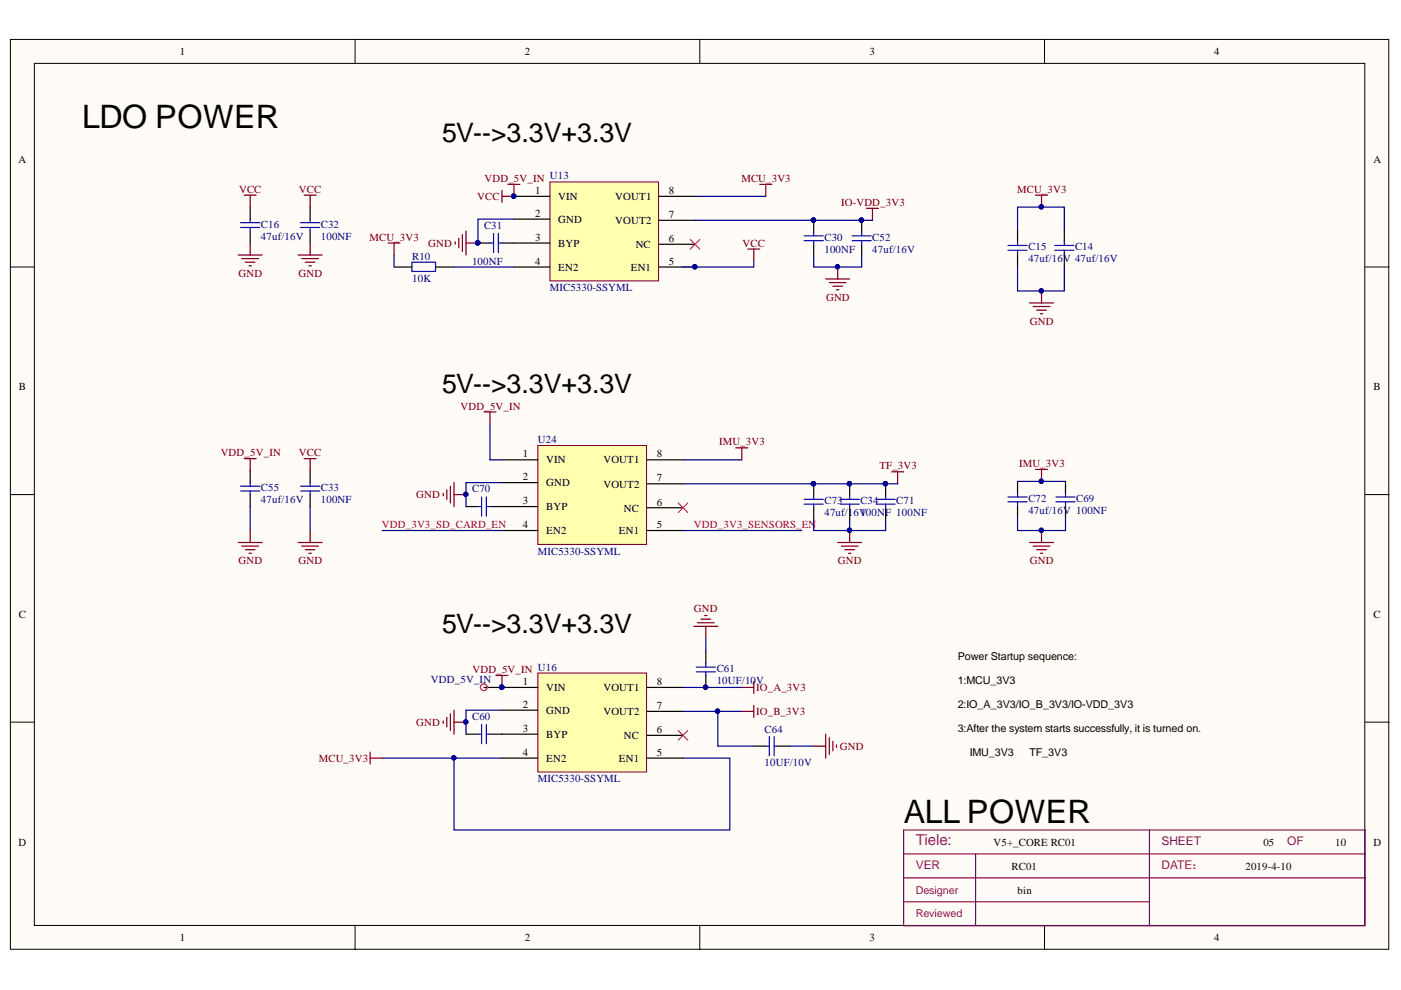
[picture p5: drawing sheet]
<svg xmlns="http://www.w3.org/2000/svg" width="297mm" height="210mm" viewBox="0 0 297 210" stroke-linecap="round" stroke-linejoin="round" font-family="sans-serif">
<defs><g id="words">
<g font-size="6.8">
<text x="17.4" y="27.2">LDO POWER</text>
<text x="191.6" y="174.5">ALL POWER</text>
</g>
<g font-size="5.7">
<text x="93.7" y="30">5V--&gt;3.3V+3.3V</text>
<text x="93.7" y="83.4">5V--&gt;3.3V+3.3V</text>
<text x="93.7" y="134.2">5V--&gt;3.3V+3.3V</text>
</g>
<text font-size="3.2" fill="#7d0089" x="194.2" y="179.1">Tiele:</text>
<g font-size="2.5" fill="#800080">
<text x="246.3" y="179.2">SHEET</text>
<text x="272.9" y="179.2">OF</text>
<text x="194.2" y="184.3">VER</text>
</g>
<text font-size="2.5" fill="#a1006a" x="246.3" y="184.3">DATE：</text>
<g font-size="2.3">
<text x="38.2" y="11.7">1</text>
<text x="111.3" y="11.7">2</text>
<text x="184.4" y="11.7">3</text>
<text x="257.5" y="11.7">4</text>
<text x="3.9" y="34.5">A</text>
<text x="291.2" y="34.5">A</text>
<text x="113.5" y="41.1">1</text>
<text x="141.8" y="41.1">8</text>
<text x="113.5" y="46">2</text>
<text x="118.4" y="47.3">GND</text>
<text x="118.4" y="42.4">VIN</text>
<text x="130.5" y="42.4">VOUT1</text>
<text x="130.5" y="47.5">VOUT2</text>
<text x="141.8" y="46.2">7</text>
<text x="113.5" y="51.1">3</text>
<text x="118.4" y="52.3">BYP</text>
<text x="134.8" y="52.6">NC</text>
<text x="141.8" y="51.3">6</text>
<text x="113.5" y="56.1">4</text>
<text x="118.4" y="57.4">EN2</text>
<text x="133.8" y="57.4">EN1</text>
<text x="141.8" y="56.1">5</text>
<text x="4" y="82.8">B</text>
<text x="291.2" y="82.8">B</text>
<text x="110.8" y="101.8">2</text>
<text x="110.8" y="97">1</text>
<text x="115.8" y="98.2">VIN</text>
<text x="127.9" y="98.2">VOUT1</text>
<text x="139.3" y="97">8</text>
<text x="110.8" y="106.9">3</text>
<text x="115.8" y="103.1">GND</text>
<text x="127.9" y="103.4">VOUT2</text>
<text x="139.3" y="102">7</text>
<text x="139.3" y="107.2">6</text>
<text x="110.8" y="112">4</text>
<text x="115.8" y="113.3">EN2</text>
<text x="115.8" y="108.2">BYP</text>
<text x="131.2" y="113.3">EN1</text>
<text x="132.2" y="108.5">NC</text>
<text x="139.3" y="112">5</text>
<text x="4" y="131">C</text>
<text x="291.2" y="131">C</text>
<text x="203.1" y="139.9">Power Startup sequence:</text>
<text x="110.8" y="145.2">1</text>
<text x="115.8" y="146.5">VIN</text>
<text x="127.9" y="146.5">VOUT1</text>
<text x="139.3" y="145.2">8</text>
<text x="203.1" y="145">1:MCU_3V3</text>
<text x="110.8" y="155.1">3</text>
<text x="110.8" y="150.1">2</text>
<text x="115.8" y="151.3">GND</text>
<text x="127.9" y="151.6">VOUT2</text>
<text x="139.3" y="150.3">7</text>
<text x="139.3" y="155.4">6</text>
<text x="203.1" y="150.1">2:IO_A_3V3/IO_B_3V3/IO-VDD_3V3</text>
<text x="203.1" y="155.2">3:After the system starts successfully, it is turned on.</text>
<text x="110.8" y="160.2">4</text>
<text x="115.8" y="161.5">EN2</text>
<text x="115.8" y="156.4">BYP</text>
<text x="131.2" y="161.5">EN1</text>
<text x="132.2" y="156.7">NC</text>
<text x="139.3" y="160.2">5</text>
<text x="205.6" y="160.3">IMU_3V3</text>
<text x="218.3" y="160.3">TF_3V3</text>
<text x="3.9" y="179.3">D</text>
<text x="210.7" y="179.3">V5+_CORE RC01</text>
<text x="267.9" y="179.3">05</text>
<text x="283.1" y="179.3">10</text>
<text x="291.2" y="179.3">D</text>
<text x="214.5" y="184.4">RC01</text>
<text x="264.1" y="184.4">2019-4-10</text>
<text x="215.7" y="189.4">bin</text>
<text x="38.2" y="199.6">1</text>
<text x="111.3" y="199.6">2</text>
<text x="184.4" y="199.6">3</text>
<text x="257.5" y="199.6">4</text>
</g>
<g font-size="2.3" fill="#800000">
<text x="50.7" y="40.8">VCC</text>
<text x="63.4" y="40.8">VCC</text>
<text x="102.7" y="38.6">VDD_5V_IN U13</text>
<text x="157.2" y="38.6">MCU_3V3</text>
<text x="215.7" y="40.8">MCU_3V3</text>
<text x="101.2" y="42.4">VCC</text>
<text x="178.3" y="43.7">IO-VDD_3V3</text>
<text x="78.3" y="51.1">MCU_3V3</text>
<text x="90.8" y="52.3">GND</text>
<text x="157.5" y="52.3">VCC</text>
<text x="50.6" y="58.7">GND</text>
<text x="63.3" y="58.7">GND</text>
<text x="175.1" y="63.7">GND</text>
<text x="218.4" y="68.8">GND</text>
<text x="97.6" y="86.8">VDD_5V_IN</text>
<text x="152.5" y="94.4">IMU_3V3</text>
<text x="46.8" y="96.7">VDD_5V_IN</text>
<text x="63.4" y="96.7">VCC</text>
<text x="186.5" y="99.5">TF_3V3</text>
<text x="216.1" y="99">IMU_3V3</text>
<text x="88.2" y="105.7">GND</text>
<text x="50.6" y="119.6">GND</text>
<text x="63.3" y="119.6">GND</text>
<text x="177.7" y="119.6">GND</text>
<text x="218.4" y="119.6">GND</text>
<text x="147.1" y="129.8">GND</text>
<text x="100.2" y="142.7">VDD_5V_IN U16</text>
<text x="160.3" y="146.5">IO_A_3V3</text>
<text x="88.2" y="153.9">GND</text>
<text x="160.3" y="151.6">IO_B_3V3</text>
<text x="67.6" y="161.5">MCU_3V3</text>
<text x="178.1" y="158.9">GND</text>
</g>
<g font-size="2.3" fill="#000080">
<text x="55.3" y="48.3">C16</text>
<text x="55.3" y="50.8">47uf/16V</text>
<text x="68" y="48.3">C32</text>
<text x="68" y="50.8">100NF</text>
<text x="102.6" y="48.5">C31</text>
<text x="174.8" y="51.1">C30</text>
<text x="174.8" y="53.6">100NF</text>
<text x="184.9" y="51.1">C52</text>
<text x="184.9" y="53.6">47uf/16V</text>
<text x="218" y="53.1">C15</text>
<text x="227.9" y="53.1">C14</text>
<text x="87.4" y="55.1">R10</text>
<text x="87.4" y="59.7">10K</text>
<text x="100.1" y="56.1">100NF</text>
<text x="218" y="55.6">47uf/16V 47uf/16V</text>
<text x="116.6" y="61.7">MIC5330-SSYML</text>
<text x="114" y="93.9">U24</text>
<text x="55.3" y="104.2">C55</text>
<text x="55.3" y="106.7">47uf/16V</text>
<text x="68" y="104.2">C33</text>
<text x="68" y="106.7">100NF</text>
<text x="100.1" y="104.4">C70</text>
<text x="174.8" y="106.9">C73</text>
<text x="182.4" y="106.9">C34</text>
<text x="190" y="106.9">C71</text>
<text x="218" y="106.4">C72</text>
<text x="228.2" y="106.4">C69</text>
<text x="174.8" y="109.5">47uf/16V</text>
<text x="182.4" y="109.5">100NF 100NF</text>
<text x="218" y="109">47uf/16V 100NF</text>
<text x="114" y="117.6">MIC5330-SSYML</text>
<text x="152" y="142.4">C61</text>
<text x="91.4" y="144.8">VDD_5V_IN</text>
<text x="152" y="145">10UF/10</text>
<text x="160.3" y="145">V</text>
<text x="100.1" y="152.6">C60</text>
<text x="162.1" y="155.4">C64</text>
<text x="114" y="165.9">MIC5330-SSYML</text>
<text x="162.1" y="162.5">10UF/10V</text>
</g>
<g font-size="2.3" fill="#f00">
<text x="81" y="112">VDD_3V3_SD_CARD_EN</text>
<text x="147.1" y="112">VDD_3V3_SENSORS_EN</text>
</g>
<g font-size="2.3" fill="#800080">
<text x="194.2" y="189.4">Designer</text>
<text x="194.2" y="194.5">Reviewed</text>
</g>
</g></defs>
<g fill="#fffcf8" stroke="#000" stroke-width=".21">
<path d="M2.2 8.4h292.2v192.9h-292.2z"/>
<path d="M7.3 13.4h282.1v182.8h-282.1z"/>
</g>
<path d="M75.3 8.4v5M148.4 8.4v5M221.5 8.4v5M2.2 56.6h5.1M289.5 56.6h5M2.2 104.9h5.1M289.5 104.9h5M2.2 153.1h5.1M289.5 153.1h5M75.3 196.3v5.1M148.4 196.3v5.1M221.5 196.3v5.1" fill="none" stroke="#000" stroke-width=".21"/>
<path d="M243.7 176v20.3M191.6 196v-20h97.9v20M191.6 181.1h97.9M191.6 191.2h52.1M191.6 186.1h97.9M191.6 196.3h97.9M206.8 181.1v14.9" fill="none" stroke="#800080" stroke-width=".25"/>
<path d="M116.6 38.6h23v21h-23z" fill="#ffffb0" stroke="#800000" stroke-width=".21"/>
<g fill="none" stroke="#000" stroke-width=".25">
<path d="M65.8 43.9v2.6M65.8 49v2.5M101.3 51.5h2.6M106.4 51.5h10.2M109 56.6h7.6M109 46.5h7.6M109 41.6h7.6M139.7 56.6h7.7M139.7 41.6h7.7M139.7 46.7h7.7M139.7 51.8h7.7M172.5 46.7v2.5"/>
<path d="M172.5 51.8v2.5M182.7 46.7v2.5M182.7 51.8v2.5M53 99.8v2.5M65.8 99.8v2.5M53 104.9v2.5M65.8 104.9v2.5M180.1 102.6v2.5M180.1 107.7v2.5"/>
</g>
<g fill="#000080" stroke="#000080" stroke-width=".21">
<circle cx="108.9" cy="41.6" r=".46"/>
<circle cx="147.3" cy="56.6" r=".46"/>
<circle cx="101.3" cy="51.5" r=".46"/>
<circle cx="172.5" cy="46.7" r=".47"/>
<circle cx="180.1" cy="102.5" r=".46"/>
<circle cx="182.6" cy="46.7" r=".47"/>
<circle cx="177.6" cy="56.6" r=".46"/>
</g>
<g fill="none" stroke="#00f" stroke-width=".25">
<path d="M63.7 47.2h4.1M63.7 48.2h4.1M65.8 46.5v.7M65.8 48.2v.8M103.9 51.5h.7M104.6 49.5v4.1M105.7 49.5v4.1M105.7 51.5h.7M170.5 50h4.1M170.5 51h4.1M172.5 49.2v.8M172.5 51v.8"/>
<path d="M180.7 50h4M180.7 51h4M182.7 49.2v.8M182.7 51v.8M51 103.1h4.1M51 104.1h4.1M53 102.3v.8M53 104.1v.8M63.7 103.1h4.1M63.7 104.1h4.1M65.8 102.3v.8M65.8 104.1v.8"/>
<path d="M178.1 105.9h4.1M178.1 106.9h4.1M180.1 105.1v.8M180.1 106.9v.8"/>
</g>
<g fill="none" stroke="#800000" stroke-width=".25">
<path d="M107.7 39.1h2.5M109 39.1v2.5h-2.6M63.2 54.1h5.1M64 54.8h3.5M64.5 41.4h2.5M64.7 55.6h2.1M65.5 56.4h.5M65.8 41.4v2.5M65.8 51.5v2.6M96.5 51.3v.5M97.3 50.5v2M98 49.8v3.5"/>
<path d="M98.8 49v5.1M98.8 51.5h2.5M106.4 40.4v2.5M158.5 52.8h2.6M159.8 52.8v2.5M175.1 59.2h5M175.8 59.9h3.6M177.6 56.6v2.6M183.7 44.2h2.6M185 44.2v2.5M176.6 60.7h2M177.4 61.4h.5"/>
<path d="M64.5 97.2h2.5M65.8 97.2v2.6M50.5 115h5.1M51.3 115.8h3.5M52 116.5h2.1M52.8 117.3h.5M53 112.5v2.5M63.2 115h5.1M64 115.8h3.5M64.7 116.5h2.1M65.5 117.3h.5M65.8 112.5v2.5"/>
</g>
<path d="M114 94.5h23.1v20.9h-23.1z" fill="#ffffb0" stroke="#800000" stroke-width=".21"/>
<g fill="none" stroke="#000" stroke-width=".25">
<path d="M53 43.9v2.6M53 49v2.5M83.5 56.6h3.9M92.4 56.6h3.9M215.7 48.7v2.6M215.7 53.8v2.6M225.7 48.7v2.6M225.7 53.8v2.6M106.4 97.5h7.7M137.2 97.5h7.6M98.8 107.4h2.5M103.9 107.4h10.2"/>
<path d="M106.4 112.5h7.7M106.4 102.3h7.7M137.2 112.5h7.6M137.2 102.6h7.6M137.2 107.7h7.6M172.5 102.6v2.5M172.5 107.7v2.5M187.8 102.6v2.5M187.8 107.7v2.5"/>
</g>
<g fill="none" stroke="#00f" stroke-width=".25">
<path d="M51 48.2h4.1M51 47.2h4.1M53 46.5v.7M53 48.2v.8M213.7 53.1h4.1M213.7 52h4.1M215.7 51.3v.7M215.7 53.1v.7M223.6 53.1h4.1M223.6 52h4.1M225.7 51.3v.7M225.7 53.1v.7"/>
<path d="M101.3 107.4h.8M102.1 105.4v4M103.1 105.4v4M103.1 107.4h.8M170.5 105.9h4.1M170.5 106.9h4.1M172.5 105.1v.8M172.5 106.9v.8M185.7 105.9h4.1M185.7 106.9h4.1M187.8 105.1v.8M187.8 106.9v.8"/>
</g>
<g fill="none" stroke="#800000" stroke-width=".25">
<path d="M161.1 39.1h2.5M162.4 39.1v2.5M50.5 54.1h5.1M51.3 54.8h3.5M51.8 41.4h2.5M52 55.6h2.1M52.8 56.4h.5M53 41.4v2.5M53 51.5v2.6M82.3 51.5h2.5M83.5 51.5v2.6M218.3 64.2h5.1"/>
<path d="M219 65h3.6M219.8 65.8h2M220.6 66.5h.5M220.8 61.7v2.5M102.6 87.3h2.6M103.9 87.3v2.6M156 95h2.5M157.3 95v2.5M94 104.6v.5M94.7 103.8v2.1M95.5 103.1v3.5M96.3 102.3v5.1"/>
<path d="M96.3 104.9h2.5M177.6 115h5.1M178.4 115.8h3.5M179.1 116.5h2.1M179.9 117.3h.5M180.1 112.5v2.5M189 100h2.6M190.3 100v2.6"/>
</g>
<g fill="#000080" stroke="#000080" stroke-width=".21">
<circle cx="187.7" cy="102.5" r=".46"/>
<circle cx="180.1" cy="112.4" r=".46"/>
<circle cx="98.7" cy="104.8" r=".46"/>
<circle cx="172.5" cy="102.5" r=".47"/>
<circle cx="220.8" cy="61.7" r=".46"/>
</g>
<path d="M87.3 55.6h5v2h-5z" fill="none" stroke="#0000bf" stroke-width=".25"/>
<path d="M114 142.7h23.1v21h-23.1z" fill="#ffffb0" stroke="#800000" stroke-width=".21"/>
<g fill="none" stroke="#000" stroke-width=".25">
<path d="M215.7 102.1v2.5M215.7 107.2v2.5M225.9 102.1v2.5M225.9 107.2v2.5M149.6 138.1v2.6M98.8 155.7h2.5M102.6 145.8h11.5M103.9 155.7h10.2M106.4 150.6h7.7M137.2 145.8h7.6M137.2 150.8h7.6M137.2 155.9h7.6"/>
<path d="M149.6 143.2v2.6M159.8 158.2h2.6M164.9 158.2h2.5M106.4 160.7h7.7M137.2 160.7h7.6"/>
</g>
<g fill="#000080" stroke="#000080" stroke-width=".21">
<circle cx="106.4" cy="145.7" r=".46"/>
<circle cx="98.7" cy="153.1" r=".46"/>
<circle cx="149.6" cy="145.7" r=".46"/>
<circle cx="101.3" cy="51.5" r=".46"/>
<circle cx="98.7" cy="104.8" r=".46"/>
<circle cx="152.1" cy="150.8" r=".47"/>
<circle cx="220.8" cy="61.7" r=".46"/>
<circle cx="177.6" cy="56.6" r=".46"/>
<circle cx="180.1" cy="112.4" r=".46"/>
<circle cx="220.8" cy="112.4" r=".46"/>
<circle cx="220.8" cy="102" r=".46"/>
<circle cx="172.5" cy="102.5" r=".47"/>
<circle cx="180.1" cy="102.5" r=".46"/>
<circle cx="187.7" cy="102.5" r=".46"/>
<circle cx="220.8" cy="43.9" r=".46"/>
<circle cx="172.5" cy="46.7" r=".47"/>
<circle cx="182.6" cy="46.7" r=".47"/>
<circle cx="96.2" cy="160.7" r=".46"/>
<circle cx="147.3" cy="56.6" r=".46"/>
</g>
<g fill="none" stroke="#00f" stroke-width=".25">
<path d="M213.7 106.4h4.1M213.7 105.4h4.1M215.7 104.6v.8M215.7 106.4v.8M223.9 106.4h4M223.9 105.4h4M225.9 104.6v.8M225.9 106.4v.8M101.3 155.7h.8M102.1 153.6v4.1M103.1 153.6v4.1M103.1 155.7h.8"/>
<path d="M147.6 142.5h4.1M147.6 141.4h4.1M149.6 140.7v.7M149.6 142.5v.7M162.4 158.2h.7M163.1 156.2v4M164.1 156.2v4M164.1 158.2h.8"/>
</g>
<g fill="none" stroke="#800000" stroke-width=".25">
<path d="M219.6 41.4h2.5M220.8 41.4v2.5M51.8 97.2h2.5M53 97.2v2.6M219.6 99.5h2.5M220.8 99.5v2.6M218.3 115h5.1M219 115.8h3.6M219.8 116.5h2M220.6 117.3h.5M220.8 112.5v2.5M147.1 132.8h5.1"/>
<path d="M147.9 132h3.5M148.6 131.3h2.1M149.4 130.5h.5M149.6 132.8v2.5M78.5 159.5v2.5M94 152.9v.5M94.7 152.1v2M95.5 151.3v3.6M96.3 150.6v5.1M96.3 153.1h2.5M105.2 143.2h2.5M106.4 143.2v2.6"/>
<path d="M157.3 145.8h2.5M157.3 150.8h2.5M159.8 144.5v2.5M159.8 149.6v2.5M172.5 158.2h2.6M175.1 155.7v5M175.8 156.4v3.6M176.6 157.2v2M177.4 157.9v.5M78.5 160.7h2.5"/>
</g>
<circle cx="102.6" cy="145.7" r=".71" fill="none" stroke="#f00" stroke-width=".25"/>
<path d="M146.3 50.8l2.1 2M148.4 50.8l-2.1 2M143.8 106.6l2 2.1M145.8 106.6l-2 2.1M143.8 154.9l2 2M145.8 154.9l-2 2" fill="none" stroke="#f00" stroke-width=".21"/>
<g fill="none" stroke="#000080" stroke-width=".25">
<path d="M83.5 54.1v2.5M96.3 56.6h12.7M109 46.5h-7.7v5M147.4 46.7h37.6M147.4 41.6h15M159.8 55.3v1.3h-15.2M172.5 54.3v2.3h10.2v-2.3M215.7 56.4v5.3h10v-5.3M215.7 48.7v-4.8h10v4.8M103.9 89.9v7.6h2.5M144.8 97.5h12.5M53 107.4v5.1"/>
<path d="M65.8 107.4v5.1M81 112.5h25.4M106.4 102.3h-7.6v5.1M144.8 102.6h45.5M144.8 112.5h25.2M172.5 110.2v2.3h7.6v-2.3M187.8 110.2v2.3h-7.7M215.7 102.1h10.2M215.7 109.7v2.8h10.2v-2.8M149.6 135.3v2.8M106.4 150.6h-7.6v5.1M144.8 150.8h12.5"/>
<path d="M144.8 145.8h12.5M152.2 150.8v7.4h7.6M167.4 158.2h5.1M81 160.7h25.4M96.3 160.7v15.3h58.4v-15.3h-9.9"/>
</g>
<use href="#words"/>
</svg>
